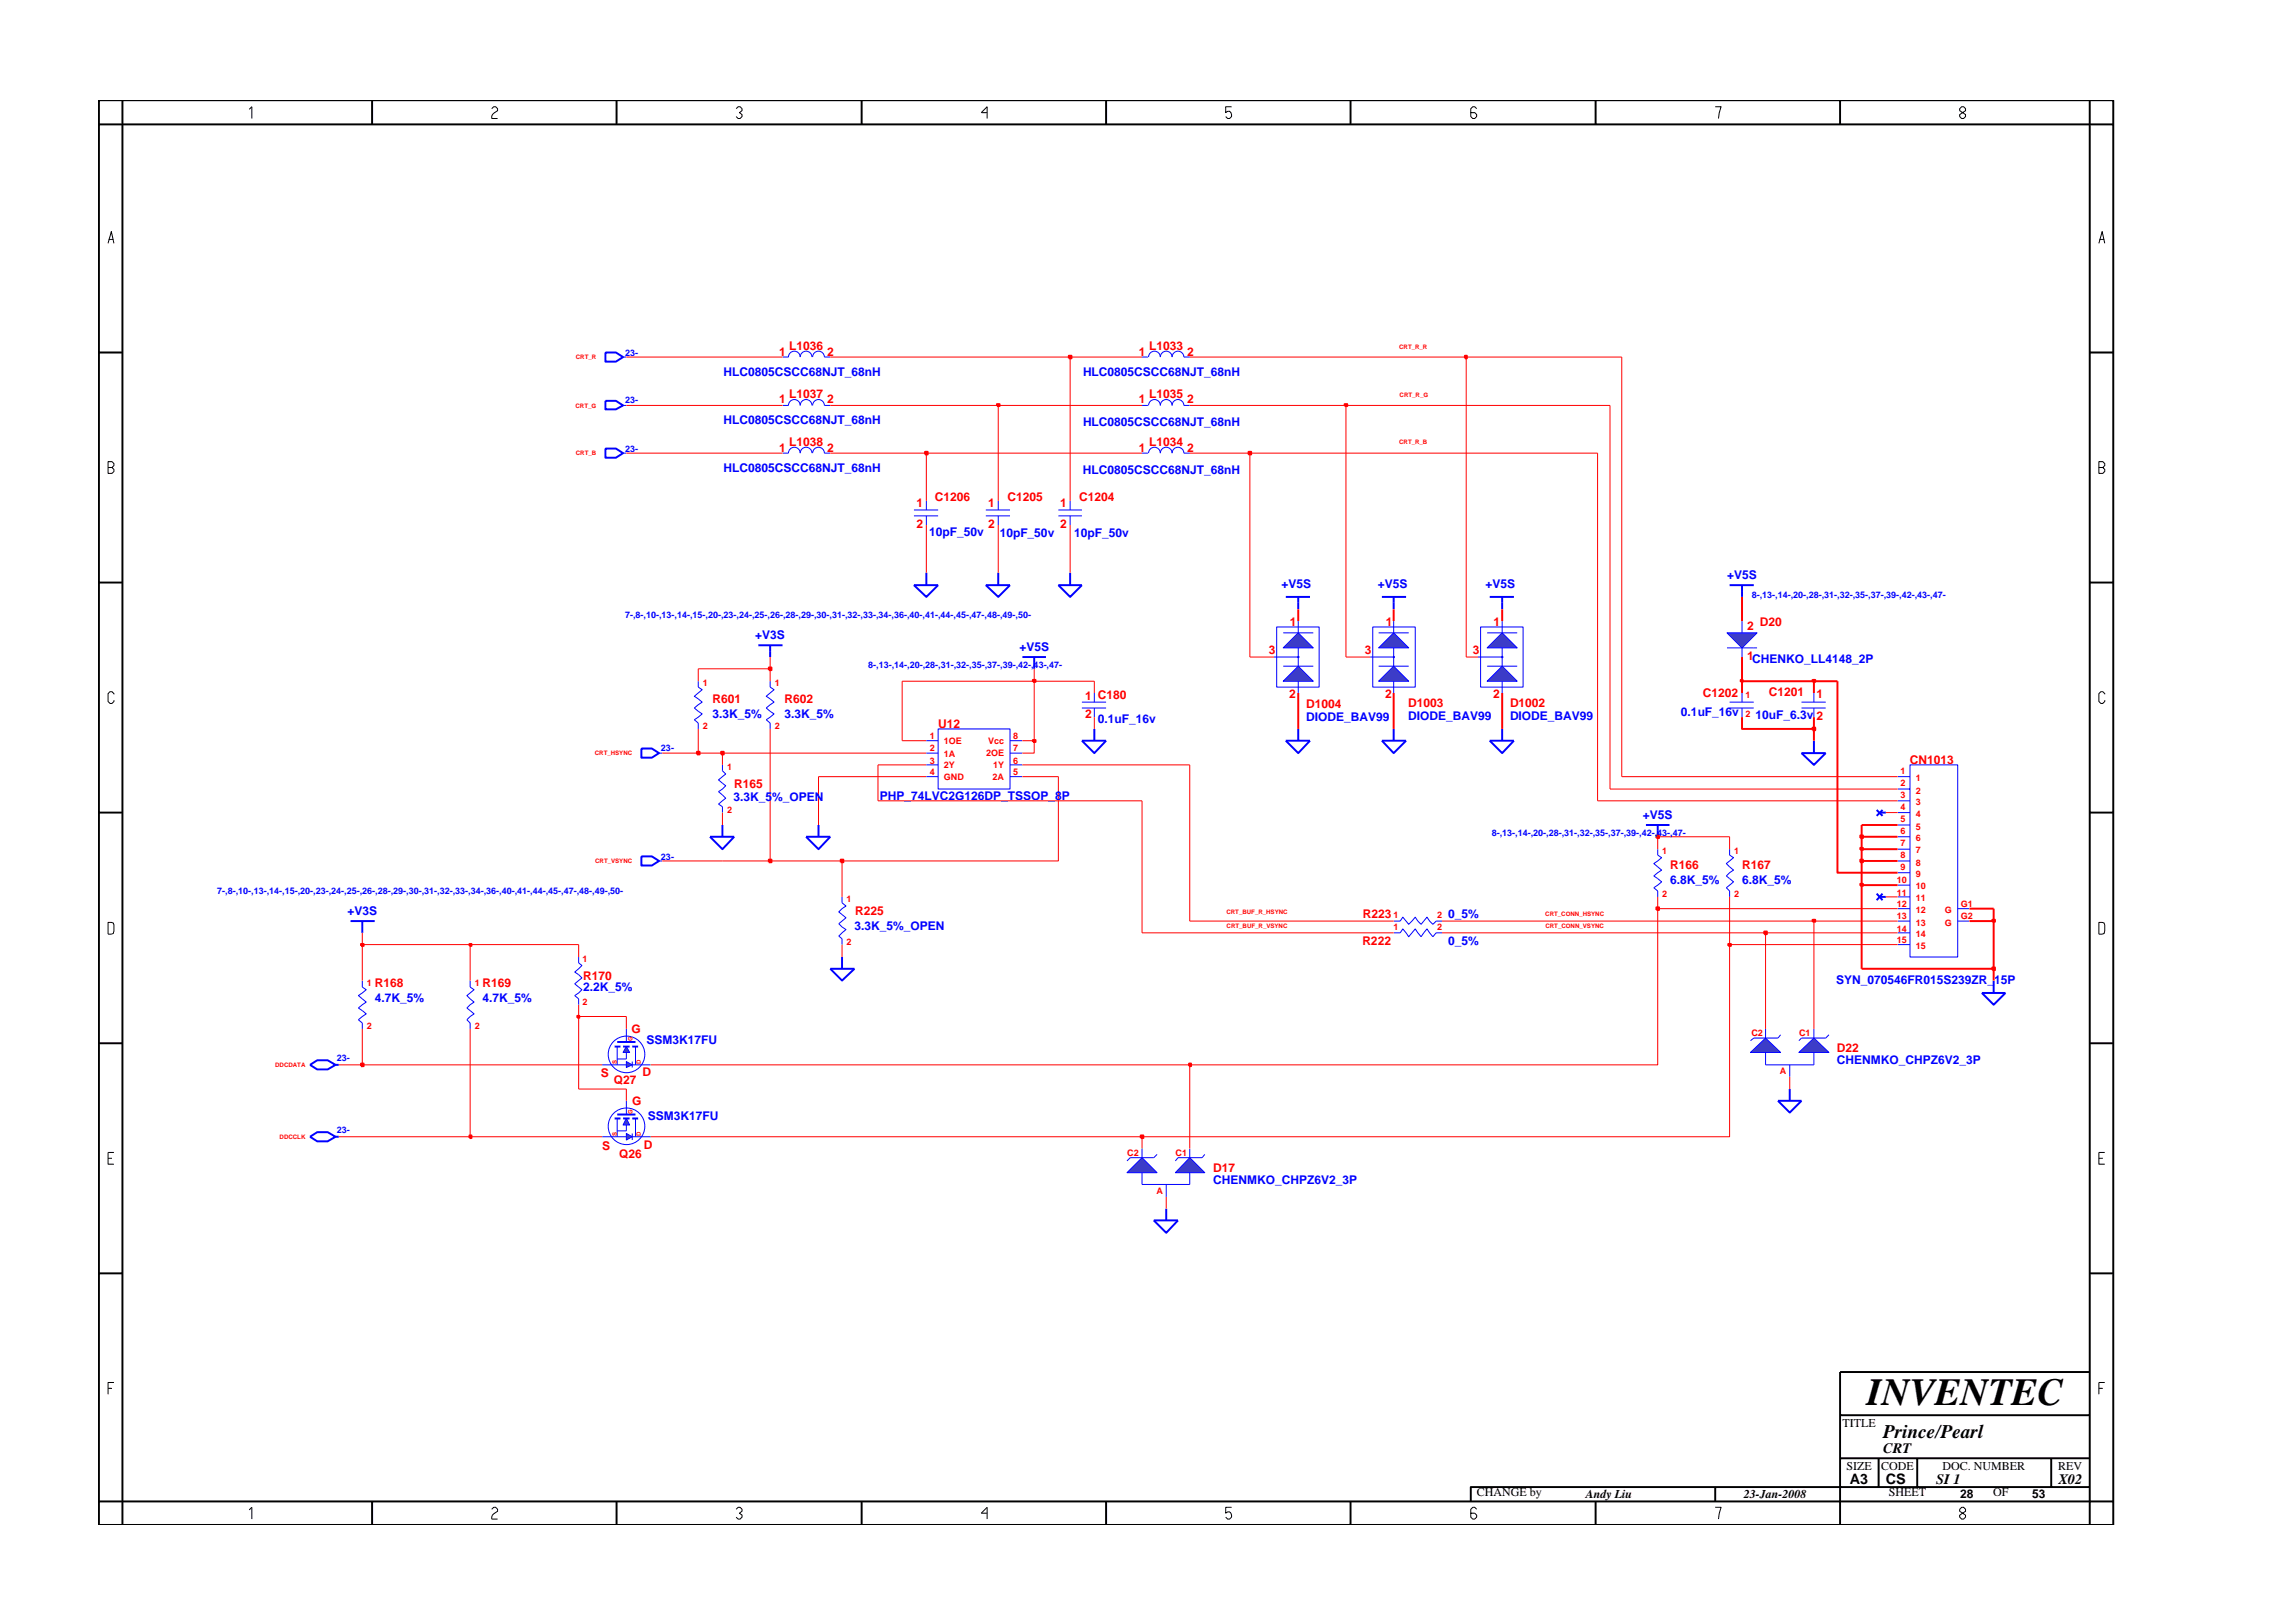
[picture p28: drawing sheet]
<svg xmlns="http://www.w3.org/2000/svg" width="297mm" height="210mm" viewBox="0 0 297 210" stroke-linecap="round" stroke-linejoin="round" font-family="sans-serif">
<defs><g id="words">
<text font-size="5" x="241.8" y="182">INVENTEC</text>
<text font-size="2.5" x="244" y="186.3">Prince/Pearl</text>
<g font-size="1.9">
<text x="244" y="188.2">CRT</text>
<text x="239.6" y="192.2">A3</text>
<text x="244.3" y="192.3">CS</text>
<text x="250.8" y="192.2">SI 1</text>
<text x="266.6" y="192.2">X02</text>
</g>
<g font-size="1.6" fill="#f00">
<text x="101" y="46.1">1</text>
<text x="102.2" y="45.3">L1036</text>
<text x="107.1" y="46.1">2</text>
<text x="147.5" y="46.1">1</text>
<text x="148.9" y="45.3">L1033</text>
<text x="153.8" y="46.1">2</text>
<text x="101" y="52.3">1</text>
<text x="102.2" y="51.5">L1037</text>
<text x="107.1" y="52.3">2</text>
<text x="147.5" y="52.3">1</text>
<text x="148.9" y="51.5">L1035</text>
<text x="153.8" y="52.3">2</text>
<text x="101" y="58.5">1</text>
<text x="102.2" y="57.8">L1038</text>
<text x="107.1" y="58.5">2</text>
<text x="147.5" y="58.5">1</text>
<text x="148.9" y="57.8">L1034</text>
<text x="153.8" y="58.5">2</text>
<text x="118.7" y="65.7">1</text>
<text x="121.1" y="64.9">C1206</text>
<text x="128" y="65.7">1</text>
<text x="130.5" y="64.9">C1205</text>
<text x="137.3" y="65.7">1</text>
<text x="139.8" y="64.9">C1204</text>
<text x="118.7" y="68.4">2</text>
<text x="128" y="68.4">2</text>
<text x="137.3" y="68.4">2</text>
<text x="167.1" y="81.1">1</text>
<text x="179.5" y="81.1">1</text>
<text x="193.5" y="81.1">1</text>
<text x="226.3" y="81.6">2</text>
<text x="228" y="81.1">D20</text>
<text x="164.4" y="84.7">3</text>
<text x="176.8" y="84.7">3</text>
<text x="190.8" y="84.7">3</text>
<text x="226.3" y="85.5">1</text>
<text x="92.3" y="91.1">R601</text>
<text x="101.6" y="91.1">R602</text>
<text x="121.5" y="94.3">U12</text>
<text x="140.6" y="90.7">1 C180</text>
<text x="140.6" y="93.1">2</text>
<text x="167" y="90.4">2</text>
<text x="169.2" y="91.7">D1004</text>
<text x="179.4" y="90.4">2</text>
<text x="182.4" y="91.6">D1003</text>
<text x="193.4" y="90.4">2</text>
<text x="195.6" y="91.6">D1002</text>
<text x="220.6" y="90.3">C1202</text>
<text x="229.1" y="90.2">C1201</text>
<text x="235.3" y="90.5">1</text>
<text x="247.4" y="98.9">CN1013</text>
<text x="95.1" y="102.1">R165</text>
<text x="216.4" y="112.6">R166</text>
<text x="225.7" y="112.6">R167</text>
<text x="110.8" y="118.6">R225</text>
<text x="176.6" y="119">R223</text>
<text x="176.5" y="122.5">R222</text>
<text x="48.5" y="127.9">R168</text>
<text x="62.5" y="127.9">R169</text>
<text x="75.6" y="126.9">R170</text>
<text x="81.8" y="133.9">G</text>
<text x="237.9" y="136.3">D22</text>
<text x="77.8" y="139.5">S</text>
<text x="79.5" y="140.4">Q27</text>
<text x="81.9" y="143.2">G</text>
<text x="83.2" y="139.5">D</text>
<text x="78" y="148.9">S</text>
<text x="83.4" y="148.8">D</text>
<text x="80.2" y="150">Q26</text>
<text x="157.2" y="151.8">D17</text>
</g>
<g font-size="1.6" fill="#00f">
<text x="93.7" y="48.7">HLC0805CSCC68NJT_68nH</text>
<text x="140.3" y="48.7">HLC0805CSCC68NJT_68nH</text>
<text x="93.7" y="54.9">HLC0805CSCC68NJT_68nH</text>
<text x="140.3" y="55.1">HLC0805CSCC68NJT_68nH</text>
<text x="93.7" y="61.2">HLC0805CSCC68NJT_68nH</text>
<text x="140.3" y="61.4">HLC0805CSCC68NJT_68nH</text>
<text x="120.4" y="69.4">10pF_50v</text>
<text x="129.5" y="69.5">10pF_50v</text>
<text x="139.2" y="69.5">10pF_50v</text>
<text x="166" y="76.2">+V5S</text>
<text x="178.5" y="76.2">+V5S</text>
<text x="192.4" y="76.2">+V5S</text>
<text x="223.7" y="75">+V5S</text>
<text x="97.8" y="82.7">+V3S</text>
<text x="132" y="84.4">+V5S</text>
<text x="227" y="85.9">CHENKO_LL4148_2P</text>
<text x="92.3" y="93.1">3.3K_5%</text>
<text x="101.6" y="93.1">3.3K_5%</text>
<text x="142.2" y="93.7">0.1uF_16v</text>
<text x="169.2" y="93.4">DIODE_BAV99</text>
<text x="182.4" y="93.2">DIODE_BAV99</text>
<text x="195.6" y="93.2">DIODE_BAV99</text>
<text x="217.8" y="92.8">0.1uF_16v</text>
<text x="227.4" y="93.1">10uF_6.3v 2</text>
<text x="95" y="103.8">3.3K_5%_OPEN</text>
<text x="114" y="103.6">PHP_74LVC2G126DP_TSSOP_8P</text>
<text x="212.8" y="106.1">+V5S</text>
<text x="45" y="118.5">+V3S</text>
<text x="187.6" y="119">0_5%</text>
<text x="216.4" y="114.5">6.8K_5%</text>
<text x="225.7" y="114.5">6.8K_5%</text>
<text x="110.7" y="120.5">3.3K_5%_OPEN</text>
<text x="187.6" y="122.4">0_5%</text>
<text x="48.5" y="129.8">4.7K_5%</text>
<text x="62.5" y="129.8">4.7K_5%</text>
<text x="75.6" y="128.4">2.2K_5%</text>
<text x="237.8" y="127.5">SYN_070546FR015S239ZR_15P</text>
<text x="83.8" y="135.2">SSM3K17FU</text>
<text x="237.9" y="137.9">CHENMKO_CHPZ6V2_3P</text>
<text x="83.9" y="145">SSM3K17FU</text>
<text x="157.2" y="153.4">CHENMKO_CHPZ6V2_3P</text>
</g>
<g font-size="1.6">
<text x="238.7" y="184.8">TITLE</text>
<text x="239.2" y="190.4">SIZE</text>
<text x="243.7" y="190.4">CODE</text>
<text x="251.6" y="190.4">DOC. NUMBER</text>
<text x="266.6" y="190.4">REV</text>
<text x="191.3" y="193.9">CHANGE by</text>
<text x="205.4" y="194.1">Andy Liu</text>
<text x="225.9" y="194.1">23-Jan-2008</text>
<text x="244.7" y="193.9">SHEET</text>
<text x="253.9" y="194.1">28</text>
<text x="258.2" y="193.9">OF</text>
<text x="263.3" y="194.1">53</text>
</g>
<g font-size="1.2" fill="#00f">
<text x="81" y="46.1">23-</text>
<text x="81" y="52.3">23-</text>
<text x="81" y="58.5">23-</text>
<text x="226.9" y="77.5">8-,13-,14-,20-,28-,31-,32-,35-,37-,39-,42-,43-,47-</text>
<text x="81" y="80.1">7-,8-,10-,13-,14-,15-,20-,23-,24-,25-,26-,28-,29-,30-,31-,32-,33-,34-,36-,40-,41-,44-,45-,47-,48-,49-,50-</text>
<text x="112.5" y="86.6">8-,13-,14-,20-,28-,31-,32-,35-,37-,39-,42-,43-,47-</text>
<text x="85.6" y="97.3">23-</text>
<text x="85.6" y="111.4">23-</text>
<text x="193.2" y="108.3">8-,13-,14-,20-,28-,31-,32-,35-,37-,39-,42-,43-,47-</text>
<text x="28.1" y="115.8">7-,8-,10-,13-,14-,15-,20-,23-,24-,25-,26-,28-,29-,30-,31-,32-,33-,34-,36-,40-,41-,44-,45-,47-,48-,49-,50-</text>
<text x="43.6" y="137.5">23-</text>
<text x="43.6" y="146.8">23-</text>
</g>
<g font-size="1.2" fill="#f00">
<text x="91" y="88.9">1</text>
<text x="100.4" y="88.9">1</text>
<text x="91" y="94.4">2</text>
<text x="100.4" y="94.4">2</text>
<text x="120.5" y="95.8">1</text>
<text x="131.3" y="95.8">8</text>
<text x="226.1" y="92.9">2</text>
<text x="226.1" y="90.5">1</text>
<text x="94.2" y="99.8">1</text>
<text x="120.5" y="97.3">2</text>
<text x="120.5" y="98.9">3</text>
<text x="120.5" y="100.4">4</text>
<text x="122.3" y="98">1A</text>
<text x="122.3" y="96.4">1OE</text>
<text x="122.3" y="99.5">2Y</text>
<text x="122.3" y="101.1">GND</text>
<text x="127.7" y="98">2OE</text>
<text x="128" y="96.4">Vcc</text>
<text x="128.6" y="101.1">2A</text>
<text x="128.7" y="99.5">1Y</text>
<text x="131.3" y="98.9">6</text>
<text x="131.3" y="100.4">5</text>
<text x="131.3" y="97.3">7</text>
<text x="246.2" y="101.8">2</text>
<text x="246.2" y="100.3">1</text>
<text x="248.2" y="101.2">1</text>
<text x="94.2" y="105.3">2</text>
<text x="246.2" y="103.4">3</text>
<text x="246.2" y="104.9">4</text>
<text x="246.2" y="106.5">5</text>
<text x="248.2" y="102.8">2</text>
<text x="248.2" y="104.3">3</text>
<text x="248.2" y="105.9">4</text>
<text x="248.2" y="107.5">5</text>
<text x="215.3" y="110.6">1</text>
<text x="224.6" y="110.6">1</text>
<text x="246.2" y="108.1">6</text>
<text x="246.2" y="109.6">7</text>
<text x="246.2" y="111.1">8</text>
<text x="246.2" y="112.7">9</text>
<text x="248.2" y="109">6</text>
<text x="248.2" y="110.5">7</text>
<text x="248.2" y="112.1">8</text>
<text x="248.2" y="113.7">9</text>
<text x="109.7" y="116.9">1</text>
<text x="180.5" y="118.9">1</text>
<text x="186.2" y="118.9">2</text>
<text x="215.3" y="116.2">2</text>
<text x="224.6" y="116.2">2</text>
<text x="245.7" y="117.5">12</text>
<text x="245.7" y="119.1">13</text>
<text x="245.7" y="114.4">10</text>
<text x="245.7" y="116">11</text>
<text x="248.2" y="119.9">13</text>
<text x="248.2" y="115.2">10</text>
<text x="248.2" y="116.8">11</text>
<text x="248.2" y="118.3">12</text>
<text x="251.9" y="118.3">G</text>
<text x="251.9" y="119.9">G</text>
<text x="254" y="117.5">G1</text>
<text x="254" y="119.1">G2</text>
<text x="75.5" y="124.6">1</text>
<text x="109.7" y="122.4">2</text>
<text x="180.5" y="120.4">1</text>
<text x="186.2" y="120.4">2</text>
<text x="245.7" y="120.7">14</text>
<text x="245.7" y="122.2">15</text>
<text x="248.2" y="121.4">14</text>
<text x="248.2" y="123">15</text>
<text x="47.5" y="127.7">1</text>
<text x="61.5" y="127.7">1</text>
<text x="75.5" y="130.2">2</text>
<text x="47.5" y="133.3">2</text>
<text x="61.5" y="133.3">2</text>
<text x="226.9" y="134.2">C2</text>
<text x="233.1" y="134.2">C1</text>
<text x="230.6" y="139.1">A</text>
<text x="146" y="149.8">C2</text>
<text x="152.3" y="149.8">C1</text>
<text x="149.8" y="154.6">A</text>
</g>
<g font-size=".8" fill="#f00">
<text x="74.6" y="46.6">CRT_R</text>
<text x="181.3" y="45.2">CRT_R_R</text>
<text x="74.6" y="52.8">CRT_G</text>
<text x="181.3" y="51.5">CRT_R_G</text>
<text x="74.6" y="59">CRT_B</text>
<text x="181.3" y="57.6">CRT_R_B</text>
<text x="77.1" y="97.9">CRT_HSYNC</text>
<text x="77.1" y="111.8">CRT_VSYNC</text>
<text x="158.9" y="118.4">CRT_BUF_R_HSYNC</text>
<text x="200.2" y="118.7">CRT_CONN_HSYNC</text>
<text x="158.9" y="120.2">CRT_BUF_R_VSYNC</text>
<text x="200.2" y="120.2">CRT_CONN_VSYNC</text>
<text x="79.9" y="137.8" transform="rotate(-90 79.9 137.8)">S</text>
<text x="81.9" y="134.9" transform="rotate(-90 81.9 134.9)">G</text>
<text x="83" y="137.8" transform="rotate(-90 83 137.8)">D</text>
<text x="35.7" y="138.3">DDCDATA</text>
<text x="36.2" y="147.6">DDCCLK</text>
<text x="79.9" y="147.1" transform="rotate(-90 79.9 147.1)">S</text>
<text x="81.9" y="144.3" transform="rotate(-90 81.9 144.3)">G</text>
<text x="83" y="147.1" transform="rotate(-90 83 147.1)">D</text>
</g>
</g></defs>
<path d="M78.4 58.1h1.4l.9 .6-.9 .6h-1.4zM224.1 75.8h3.1M225.7 75.8v1.5" fill="none" stroke="#00f" stroke-width=".25"/>
<path d="M80.7 58.7h.4M223.7 83.9h3.9M225.7 80.5v1.5M225.7 83.9v1.2" fill="none" stroke="#00f" stroke-width=".13"/>
<path d="M223.7 82h3.9l-1.9 1.9z" fill="#3c3cc8"/>
<path d="M223.7 82h3.9l-1.9 1.9z" fill="none" stroke="#00f" stroke-width=".13"/>
<path d="M166.6 77.3h3.1M168.2 77.3v1.6M40.2 147.3l.9-.6h1.3l1.1 .6-1.1 .6h-1.3zM43.5 147.3h.4" fill="none" stroke="#00f" stroke-width=".25"/>
<path d="M180.5 82l2 1.9h-3.9z" fill="#3c3cc8"/>
<path d="M178.6 82h3.9M180.5 82l2 1.9h-3.9zM180.5 80.5v1.5M180.5 83.9v1.2" fill="none" stroke="#00f" stroke-width=".13"/>
<path d="M180.5 86.3l2 2h-3.9z" fill="#3c3cc8"/>
<path d="M177.5 85.1h3v1.2M177.8 81.2h5.5v7.8h-5.5zM178.6 86.3h3.9M180.5 86.3l2 2h-3.9zM180.5 88.3v1.5" fill="none" stroke="#00f" stroke-width=".13"/>
<circle cx="180.6" cy="85.1" r=".08" fill="#3c3cc8"/>
<circle cx="180.6" cy="85.1" r=".08" fill="none" stroke="#00f" stroke-width=".13"/>
<path d="M168.2 82l1.9 1.9h-3.9z" fill="#3c3cc8"/>
<path d="M166.2 82h3.9M168.2 82l1.9 1.9h-3.9zM168.2 80.5v1.5M168.2 83.9v1.2" fill="none" stroke="#00f" stroke-width=".13"/>
<path d="M168.2 86.3l1.9 2h-3.9z" fill="#3c3cc8"/>
<path d="M165 85.1h3.2v1.2M165.4 81.2h5.5v7.8h-5.5zM166.2 86.3h3.9M168.2 86.3l1.9 2h-3.9zM168.2 88.3v1.5" fill="none" stroke="#00f" stroke-width=".13"/>
<circle cx="168.2" cy="85.1" r=".08" fill="#3c3cc8"/>
<g fill="none" stroke="#00f" stroke-width=".13">
<path d="M101.4 52.5h.7a.76 .76 0 0 1 .8-.7 .76 .76 0 0 1 .8 .7 .76 .76 0 0 1 .7-.7 .76 .76 0 0 1 .8 .7M105.3 52.5a.76 .76 0 0 1 .7-.7 .76 .76 0 0 1 .8 .7h.8M147.9 52.5h.8M148.8 52.5a.76 .76 0 0 1 .7-.7 .76 .76 0 0 1 .8 .7 .76 .76 0 0 1 .8-.7 .76 .76 0 0 1 .7 .7 .76 .76 0 0 1 .8-.7 .76 .76 0 0 1 .8 .7h.7M127.7 66.8h3.1M127.7 66.1h3.1M129.3 64.9v1.2M129.3 66.8v1.2M93.6 99.1v.8l.4 .4-.9 .7 .9 .8-.9 .8 .9 .8-.9 .8 .5 .3v.8M120 97.6h1.5M120 96h1.5M120 99.1h1.5"/>
<path d="M121.5 94.4h9.3v7.8h-9.3zM130.8 97.6h1.6M130.8 96h1.6M130.8 99.1h1.6M224.1 91.7h3.1M224.1 91h3.1M225.7 89.8v1.2M225.7 91.7v1.2M233.4 91.7h3.1M233.4 91h3.1M235 89.8v1.2M235 91.7v1.2"/>
<path d="M247.4 99.1h6.2v24.9h-6.2zM109.1 116.2v.8l.5 .4-.9 .7 .9 .8-.9 .8 .9 .7-.9 .9 .4 .3v.8M120 100.6h1.5M130.8 100.6h1.6M245.8 102.2h1.6M245.8 100.6h1.6M245.8 103.7h1.6M245.8 106.9h1.6M245.8 110h1.6M245.8 113.1h1.6M245.8 116.2h1.6M245.8 119.3h1.6"/>
<path d="M245.8 105.3h1.6M245.8 108.4h1.6M245.8 111.5h1.6M245.8 114.7h1.6M245.8 117.7h1.6M253.6 119.3h1.5M253.6 117.7h1.5M46.9 127v.9l.5 .3-1 .8 1 .8-1 .8 1 .7-1 .8 .5 .4v.8M60.9 127v.9l.5 .3-.9 .8 .9 .8-.9 .8 .9 .7-.9 .8 .4 .4v.8M75 124v.7l.4 .4-.9 .8 .9 .8-.9 .8 .9 .7-.9 .8 .5 .4v.8M235 133.3v1.2M235 136.3v1.7"/>
<path d="M236.9 134.1l-.4 .4h-3.1l-.4 .3M245.8 120.8h1.6M245.8 122.4h1.6"/>
<circle cx="168.2" cy="85.1" r=".08"/>
</g>
<g fill="none" stroke="#00f" stroke-width=".25">
<path d="M118.4 75.8h3.1l-1.5 1.5zM120 74.2v1.6M179 77.3h3.1M180.5 77.3v1.6M193 77.3h3.1M194.6 77.3v1.6M140.2 96h3.1l-1.5 1.6zM141.8 94.4v1.6M193 96h3.1l-1.5 1.6zM194.6 94.4v1.6M92 108.4h3.1l-1.5 1.6zM93.6 106.9v1.5"/>
<path d="M104.4 108.4h3.2l-1.6 1.6zM106 106.9v1.5M107.6 125.5h3.1l-1.6 1.5zM109.1 124v1.5"/>
</g>
<path d="M233 136.3l2-1.8 1.9 1.8z" fill="#3c3cc8"/>
<path d="M228.7 133.3v1.2M228.7 136.3v1.7M230.7 134.1l-.4 .4h-3.1l-.4 .3M233 136.3l2-1.8 1.9 1.8z" fill="none" stroke="#00f" stroke-width=".13"/>
<path d="M226.8 136.3l1.9-1.8 2 1.8z" fill="#3c3cc8"/>
<path d="M81.1 133.3v1.7M226.8 136.3l1.9-1.8 2 1.8zM228.7 138h6.3M231.8 138v1.5" fill="none" stroke="#00f" stroke-width=".13"/>
<path d="M132.4 85.1h3.1M134 85.1v1.5M166.6 96h3.1l-1.5 1.6zM168.2 94.4v1.6M40.2 138l.9-.6h1.3l1.1 .6-1.1 .5h-1.3zM43.5 138h.4M80 135h2.3M256.7 128.6h3.1l-1.5 1.6zM258.3 127v1.6M149.5 158.1h3.1l-1.5 1.6zM151.1 156.6v1.5" fill="none" stroke="#00f" stroke-width=".25"/>
<path d="M81.1 137.5l.8 .5-.8 .3z" fill="#3c3cc8"/>
<path d="M81.1 137.5l.8 .5-.8 .3zM81.9 137.5v.8" fill="none" stroke="#00f" stroke-width=".13"/>
<path d="M81.1 135.6l.5 .7h-.9z" fill="#3c3cc8"/>
<g fill="none" stroke="#00f" stroke-width=".13">
<path d="M80.7 52.5h.4M101.4 46.3h.7a.76 .76 0 0 1 .8-.8 .76 .76 0 0 1 .8 .8 .76 .76 0 0 1 .7-.8 .76 .76 0 0 1 .8 .8M105.3 46.3a.76 .76 0 0 1 .7-.8 .76 .76 0 0 1 .8 .8h.8M78 138h3.1M80 135.6v2.4M81.1 135.6l.5 .7h-.9zM81.1 136.3v.9h-1.1M81.9 138h2.4M82.3 135.6v2.4M180.5 120.8h.9l.3-.5 .8 1.1 .8-1.1 .8 1.1 .8-1.1 .7 1.1 .4-.6h.8"/>
<circle cx="81.2" cy="136.6" r="2.37"/>
</g>
<path d="M78.4 51.9h1.4l.9 .6-.9 .5h-1.4zM233.4 97.6h3.1l-1.5 1.5zM235 96v1.6M45.4 119.3h3.1M46.9 119.3v1.5M79.6 135.6h.8M80.7 135.6h.9M81.9 135.6h.8" fill="none" stroke="#00f" stroke-width=".25"/>
<path d="M192.6 83.9l2-1.9 1.9 1.9z" fill="#3c3cc8"/>
<path d="M192.6 82h3.9M192.6 83.9l2-1.9 1.9 1.9zM194.6 80.5v1.5M194.6 83.9v1.2" fill="none" stroke="#00f" stroke-width=".13"/>
<path d="M192.6 88.3l2-2 1.9 2z" fill="#3c3cc8"/>
<path d="M191.5 85.1h3.1v1.2M191.8 81.2h5.5v7.8h-5.5zM192.6 86.3h3.9M192.6 88.3l2-2 1.9 2zM194.6 88.3v1.5" fill="none" stroke="#00f" stroke-width=".13"/>
<circle cx="194.6" cy="85.1" r=".08" fill="#3c3cc8"/>
<g fill="none" stroke="#00f" stroke-width=".13">
<path d="M80.7 46.3h.4M101.4 58.7h.7a.76 .76 0 0 1 .8-.8 .76 .76 0 0 1 .8 .8 .76 .76 0 0 1 .7-.8 .76 .76 0 0 1 .8 .8M105.3 58.7a.76 .76 0 0 1 .7-.8 .76 .76 0 0 1 .8 .8h.8M147.9 58.7h.8M147.9 46.3h.8M148.8 46.3a.76 .76 0 0 1 .7-.8 .76 .76 0 0 1 .8 .8 .76 .76 0 0 1 .8-.8 .76 .76 0 0 1 .7 .8 .76 .76 0 0 1 .8-.8 .76 .76 0 0 1 .8 .8h.7M148.8 58.7a.76 .76 0 0 1 .7-.8 .76 .76 0 0 1 .8 .8 .76 .76 0 0 1 .8-.8 .76 .76 0 0 1 .7 .8 .76 .76 0 0 1 .8-.8 .76 .76 0 0 1 .8 .8h.7M137.1 66.1h3.1M137.1 66.8h3.1M138.6 64.9v1.2M138.6 66.8v1.2M90.5 88.3v.7l.5 .4-1.1 .8 1.1 .8-1.1 .7 1.1 .8-1.1 .7 .6 .5v.7"/>
<path d="M99.8 88.3v.7l.5 .4-1 .8 1 .8-1 .7 1 .8-1 .7 .5 .5v.7M81.1 142.6v1.8"/>
<circle cx="194.6" cy="85.1" r=".08"/>
</g>
<path d="M78.4 45.7h1.4l.9 .6-.9 .5h-1.4zM98.2 83.6h3.2M99.8 83.6v1.5M80 144.4h2.3" fill="none" stroke="#00f" stroke-width=".25"/>
<path d="M81.1 146.8l.8 .5-.8 .4z" fill="#3c3cc8"/>
<path d="M81.1 146.8l.8 .5-.8 .4zM81.9 146.8v.9" fill="none" stroke="#00f" stroke-width=".13"/>
<path d="M81.1 144.9l.5 .8h-.9z" fill="#3c3cc8"/>
<g fill="none" stroke="#00f" stroke-width=".13">
<path d="M118.4 66.8h3.1M118.4 66.1h3.1M120 64.9v1.2M120 66.8v1.2M85.4 97.6h.4M140.2 91h3.1M140.2 91.7h3.1M141.8 89.8v1.2M141.8 91.7v1.2M85.4 111.5h.4M180.5 119.3h.9l.3-.5 .8 .9 .8-.9 .8 .9 .8-.9 .7 .9 .4-.4h.8M214.7 110v.8l.6 .3-1.1 .8 1.1 .8-1.1 .8 1.1 .7-1.1 .8 .5 .4v.8"/>
<path d="M224.1 110v.8l.5 .3-1 .8 1 .8-1 .8 1 .7-1 .8 .5 .4v.8M78 147.3h3.1M80 144.9v2.4M81.1 144.9l.5 .8h-.9zM81.1 145.7v.8h-1.1M81.9 147.3h2.4M82.3 144.9v2.4M154.1 148.8v1.2M154.1 151.9v1.5M156.1 149.5l-.4 .5h-3.1l-.3 .4"/>
<circle cx="81.2" cy="145.9" r="2.37"/>
</g>
<g fill="none" stroke="#00f" stroke-width=".25">
<path d="M127.7 75.8h3.1l-1.5 1.5zM129.3 74.2v1.6M137.1 75.8h3.1l-1.6 1.5zM138.6 74.2v1.6M83.1 97h1.3l1 .6-1 .6h-1.3zM179 96h3.1l-1.6 1.6zM180.5 94.4v1.6M83.1 110.9h1.3l1 .6-1 .6h-1.3zM213.2 106.9h3.1M214.7 106.9v1.5M243.1 104.9l.8 .8M243.5 105.3h.8"/>
<path d="M243.9 104.9l-.8 .8M79.6 144.9h.8M80.7 144.9h.9M81.9 144.9h.8M230.3 142.6h3.1l-1.6 1.5zM231.8 141.1v1.5"/>
</g>
<path d="M154.1 150l2 1.9h-3.8z" fill="#3c3cc8"/>
<path d="M147.9 148.8v1.2M147.9 151.9v1.5M149.9 149.5l-.4 .5h-3.1l-.4 .4M154.1 150l2 1.9h-3.8z" fill="none" stroke="#00f" stroke-width=".13"/>
<path d="M146 151.9l1.9-1.9 2 1.9z" fill="#3c3cc8"/>
<path d="M146 151.9l1.9-1.9 2 1.9zM147.9 153.4h6.2M151.1 153.4v1.7" fill="none" stroke="#00f" stroke-width=".13"/>
<path d="M243.1 115.8l.8 .8M243.5 116.2h.8M243.9 115.8l-.8 .8" fill="none" stroke="#00f" stroke-width=".25"/>
<path d="M154.1 138v10.8M43.9 147.3h17M147.9 147.3v1.5M151.1 155.1v1.5" fill="none" stroke="#f00" stroke-width=".13"/>
<path d="M60.8 147.1h.3v.3h-.3z" fill="#8e2323"/>
<path d="M60.8 147.1h.3v.3h-.3z" fill="none" stroke="#f00" stroke-width=".25"/>
<path d="M60.9 133.3v14h17.1M84.3 147.3h63.6" fill="none" stroke="#f00" stroke-width=".13"/>
<path d="M147.8 147.1h.3v.3h-.3z" fill="#8e2323"/>
<path d="M147.8 147.1h.3v.3h-.3z" fill="none" stroke="#f00" stroke-width=".25"/>
<path d="M43.9 138h3M75 131.7v9.4h6.1v1.5M224.1 122.4v24.9h-76.2M231.8 139.5v1.6" fill="none" stroke="#f00" stroke-width=".13"/>
<path d="M46.8 137.8h.3v.3h-.3z" fill="#8e2323"/>
<path d="M46.8 137.8h.3v.3h-.3z" fill="none" stroke="#f00" stroke-width=".25"/>
<path d="M46.9 133.3v4.7h31.1M84.3 138h69.8" fill="none" stroke="#f00" stroke-width=".13"/>
<path d="M154 137.8h.3v.3h-.3z" fill="#8e2323"/>
<path d="M154 137.8h.3v.3h-.3z" fill="none" stroke="#f00" stroke-width=".25"/>
<path d="M214.7 117.7v20.3h-60.6M235 119.3v14M81.1 131.7v1.6M228.7 120.8v12.5" fill="none" stroke="#f00" stroke-width=".13"/>
<path d="M74.8 131.6h.2v.3h-.2z" fill="#8e2323"/>
<path d="M241.2 114.7v10.8h17.1v1.5M74.8 131.6h.2v.3h-.2z" fill="none" stroke="#f00" stroke-width=".25"/>
<path d="M46.9 122.4v4.6M60.9 122.4v4.6M75 130.2v1.5h6.1" fill="none" stroke="#f00" stroke-width=".13"/>
<path d="M258.1 125.3h.3v.4h-.3z" fill="#8e2323"/>
<path d="M258.3 119.3v6.2M258.1 125.3h.3v.4h-.3z" fill="none" stroke="#f00" stroke-width=".25"/>
<path d="M75 122.4v1.6M109.1 122.4v1.6" fill="none" stroke="#f00" stroke-width=".13"/>
<path d="M46.8 122.3h.3v.2h-.3z" fill="#8e2323"/>
<path d="M46.8 122.3h.3v.2h-.3z" fill="none" stroke="#f00" stroke-width=".25"/>
<path d="M46.9 120.8v1.6h14" fill="none" stroke="#f00" stroke-width=".13"/>
<path d="M60.8 122.3h.3v.2h-.3z" fill="#8e2323"/>
<path d="M60.8 122.3h.3v.2h-.3z" fill="none" stroke="#f00" stroke-width=".25"/>
<path d="M60.9 122.4h14.1" fill="none" stroke="#f00" stroke-width=".13"/>
<path d="M223.9 122.3h.3v.2h-.3z" fill="#8e2323"/>
<path d="M223.9 122.3h.3v.2h-.3z" fill="none" stroke="#f00" stroke-width=".25"/>
<path d="M147.9 103.7v17.1h32.6M224.1 116.2v6.2h21.7M186.8 120.8h41.9" fill="none" stroke="#f00" stroke-width=".13"/>
<path d="M228.5 120.7h.4v.3h-.4z" fill="#8e2323"/>
<path d="M228.5 120.7h.4v.3h-.4z" fill="none" stroke="#f00" stroke-width=".25"/>
<path d="M154.1 99.1v20.2h26.4M186.8 119.3h48.2M228.7 120.8h17.1" fill="none" stroke="#f00" stroke-width=".13"/>
<path d="M234.8 119.2h.3v.2h-.3z" fill="#8e2323"/>
<path d="M234.8 119.2h.3v.2h-.3zM255.1 119.3h3.2" fill="none" stroke="#f00" stroke-width=".25"/>
<path d="M235 119.3h10.8" fill="none" stroke="#f00" stroke-width=".13"/>
<path d="M258.1 119.2h.3v.2h-.3z" fill="#8e2323"/>
<path d="M258.1 119.2h.3v.2h-.3zM258.3 117.7v1.6" fill="none" stroke="#f00" stroke-width=".25"/>
<path d="M214.6 117.5h.3v.4h-.3z" fill="#8e2323"/>
<path d="M214.6 117.5h.3v.4h-.3zM255.1 117.7h3.2" fill="none" stroke="#f00" stroke-width=".25"/>
<path d="M109.1 111.5v4.7M214.7 116.2v1.5h31.1M244.3 116.2h1.5" fill="none" stroke="#f00" stroke-width=".13"/>
<path d="M241 114.5h.3v.3h-.3z" fill="#8e2323"/>
<path d="M238 88.3v24.8h7.8M241 114.5h.3v.3h-.3zM241.2 111.5v3.2h4.6" fill="none" stroke="#f00" stroke-width=".25"/>
<path d="M85.8 111.5h14" fill="none" stroke="#f00" stroke-width=".13"/>
<path d="M99.6 111.4h.3v.3h-.3z" fill="#8e2323"/>
<path d="M99.6 111.4h.3v.3h-.3z" fill="none" stroke="#f00" stroke-width=".25"/>
<path d="M99.8 94.4v17.1h9.3" fill="none" stroke="#f00" stroke-width=".13"/>
<path d="M108.9 111.4h.3v.3h-.3z" fill="#8e2323"/>
<path d="M108.9 111.4h.3v.3h-.3z" fill="none" stroke="#f00" stroke-width=".25"/>
<path d="M137.1 100.6v10.9h-28" fill="none" stroke="#f00" stroke-width=".13"/>
<path d="M241 111.4h.3v.3h-.3z" fill="#8e2323"/>
<path d="M241 111.4h.3v.3h-.3zM241.2 110v1.5h4.6" fill="none" stroke="#f00" stroke-width=".25"/>
<path d="M214.7 108.4v1.6M224.1 108.4v1.6" fill="none" stroke="#f00" stroke-width=".13"/>
<path d="M241 109.8h.3v.3h-.3z" fill="#8e2323"/>
<path d="M241 109.8h.3v.3h-.3zM241.2 108.4v1.6h4.6" fill="none" stroke="#f00" stroke-width=".25"/>
<path d="M214.6 108.2h.3v.4h-.3z" fill="#8e2323"/>
<path d="M214.6 108.2h.3v.4h-.3z" fill="none" stroke="#f00" stroke-width=".25"/>
<path d="M214.7 108.4h9.4" fill="none" stroke="#f00" stroke-width=".13"/>
<path d="M241 108.2h.3v.4h-.3z" fill="#8e2323"/>
<path d="M241 108.2h.3v.4h-.3zM245.8 106.9h-4.6v1.5h4.6" fill="none" stroke="#f00" stroke-width=".25"/>
<path d="M207 58.7v45h38.8M208.6 52.5v49.7h37.2M210.1 46.3v54.3h35.7M85.8 97.6h4.7M93.6 97.6v1.5M120 99.1h-6.3v4.6h34.2M132.4 99.1h21.7M93.6 105.3v1.6M120 100.6h-14v6.3M132.4 100.6h4.7M244.3 105.3h1.5" fill="none" stroke="#f00" stroke-width=".13"/>
<path d="M90.3 97.4h.3v.3h-.3z" fill="#8e2323"/>
<path d="M90.3 97.4h.3v.3h-.3z" fill="none" stroke="#f00" stroke-width=".25"/>
<path d="M90.5 94.4v3.2h3.1" fill="none" stroke="#f00" stroke-width=".13"/>
<path d="M93.4 97.4h.4v.3h-.4z" fill="#8e2323"/>
<path d="M93.4 97.4h.4v.3h-.4z" fill="none" stroke="#f00" stroke-width=".25"/>
<path d="M93.6 97.6h26.4M116.9 88.3v7.7h3.1M132.4 96h1.6v1.6h-1.6" fill="none" stroke="#f00" stroke-width=".13"/>
<path d="M133.8 95.9h.3v.2h-.3z" fill="#8e2323"/>
<path d="M133.8 95.9h.3v.2h-.3zM168.2 89.8v4.6M180.5 89.8v4.6M194.6 89.8v4.6M225.7 92.9v1.5h9.3v1.6" fill="none" stroke="#f00" stroke-width=".25"/>
<path d="M134 88.3v7.7M141.8 92.9v1.5" fill="none" stroke="#f00" stroke-width=".13"/>
<path d="M234.8 94.3h.3v.3h-.3z" fill="#8e2323"/>
<path d="M225.7 88.3v1.5M234.8 94.3h.3v.3h-.3zM235 88.3v1.5M235 92.9v1.5" fill="none" stroke="#f00" stroke-width=".25"/>
<path d="M90.5 86.6v1.7M99.8 86.6v1.7M116.9 88.3h17.1M141.8 88.3v1.5" fill="none" stroke="#f00" stroke-width=".13"/>
<path d="M133.8 88.1h.3v.2h-.3z" fill="#8e2323"/>
<path d="M133.8 88.1h.3v.2h-.3z" fill="none" stroke="#f00" stroke-width=".25"/>
<path d="M134 86.6v1.7h7.8" fill="none" stroke="#f00" stroke-width=".13"/>
<path d="M225.5 88.1h.2v.2h-.2z" fill="#8e2323"/>
<path d="M225.5 88.1h.2v.2h-.2zM225.7 85.1v3.2h9.3" fill="none" stroke="#f00" stroke-width=".25"/>
<path d="M234.8 88.1h.3v.2h-.3z" fill="#8e2323"/>
<path d="M234.8 88.1h.3v.2h-.3zM235 88.3h3" fill="none" stroke="#f00" stroke-width=".25"/>
<path d="M90.5 86.6h9.3" fill="none" stroke="#f00" stroke-width=".13"/>
<path d="M99.6 86.5h.3v.3h-.3z" fill="#8e2323"/>
<path d="M168.2 78.9v1.6M180.5 78.9v1.6M194.6 78.9v1.6M225.7 77.3v3.2M99.6 86.5h.3v.3h-.3z" fill="none" stroke="#f00" stroke-width=".25"/>
<path d="M81.1 58.7h20.3M107.6 58.7h12.4v6.2M129.3 52.5v12.4M138.6 46.3v18.6M161.9 58.7v26.4h3.1M174.4 52.5v32.6h3.1M189.9 46.3v38.8h1.6M120 68v6.2M129.3 68v6.2M138.6 68v6.2M99.8 85.1v1.5" fill="none" stroke="#f00" stroke-width=".13"/>
<path d="M119.8 58.5h.4v.4h-.4z" fill="#8e2323"/>
<path d="M119.8 58.5h.4v.4h-.4z" fill="none" stroke="#f00" stroke-width=".25"/>
<path d="M120 58.7h27.9M154.1 58.7h7.8" fill="none" stroke="#f00" stroke-width=".13"/>
<path d="M161.7 58.5h.4v.4h-.4z" fill="#8e2323"/>
<path d="M161.7 58.5h.4v.4h-.4z" fill="none" stroke="#f00" stroke-width=".25"/>
<path d="M81.1 52.5h20.3M107.6 52.5h21.7M161.9 58.7h45.1" fill="none" stroke="#f00" stroke-width=".13"/>
<path d="M129.1 52.4h.4v.2h-.4z" fill="#8e2323"/>
<path d="M129.1 52.4h.4v.2h-.4z" fill="none" stroke="#f00" stroke-width=".25"/>
<path d="M129.3 52.5h18.6M154.1 52.5h20.3" fill="none" stroke="#f00" stroke-width=".13"/>
<path d="M174.2 52.4h.3v.2h-.3z" fill="#8e2323"/>
<path d="M174.2 52.4h.3v.2h-.3z" fill="none" stroke="#f00" stroke-width=".25"/>
<path d="M81.1 46.3h20.3M107.6 46.3h31M174.4 52.5h34.2" fill="none" stroke="#f00" stroke-width=".13"/>
<path d="M138.5 46.1h.3v.3h-.3z" fill="#8e2323"/>
<path d="M138.5 46.1h.3v.3h-.3z" fill="none" stroke="#f00" stroke-width=".25"/>
<path d="M138.6 46.3h9.3M154.1 46.3h35.8" fill="none" stroke="#f00" stroke-width=".13"/>
<path d="M189.8 46.1h.2v.3h-.2z" fill="#8e2323"/>
<path d="M189.8 46.1h.2v.3h-.2z" fill="none" stroke="#f00" stroke-width=".25"/>
<path d="M189.9 46.3h20.2" fill="none" stroke="#f00" stroke-width=".13"/>
<g fill="none" stroke="#000" stroke-width=".25">
<path d="M12.8 13h261v184.6h-261zM15.9 13v184.6M48.2 13v3.1M79.9 13v3.1M111.6 13v3.1M143.3 13v3.1M174.9 13v3.1M206.7 13v3.1M238.4 13v3.1M270.7 13v184.6M273.8 16.1h-261M12.8 45.7h3.1"/>
<path d="M270.7 45.7h3.1M12.8 75.5h3.1M270.7 75.5h3.1M12.8 105.3h3.1M270.7 105.3h3.1M12.8 135.2h3.1M270.7 135.2h3.1M12.8 165h3.1M270.7 177.7h-32.3v19.9M270.7 165h3.1M48.2 194.5v3.1M79.9 194.5v3.1"/>
<path d="M111.6 194.5v3.1M143.3 194.5v3.1M174.9 194.5v3.1M206.7 194.5v3.1M222.2 192.6v1.9M238.4 183.3h32.3M238.4 188.9h32.3M243.4 188.9v3.7M248.4 188.9v3.7M265.7 188.9v3.7M270.7 192.6h-80.2v1.9M273.8 194.5h-261"/>
</g>
<g fill="none" stroke="#000" stroke-width=".13">
<path d="M32.3 14.2l.3-.4v1.6M63.7 14.1l.3-.3h.2l.3 .3v.2l-.7 .5-.1 .6h.8M95.4 14.1l.2-.3h.3l.2 .3v.2l-.3 .3 .3 .2v.3l-.2 .3h-.3l-.2-.3M127.9 14.6h-.8l.8-.8v1.6M159.5 13.8h-.7v.8l.2-.2a.5 .5 0 0 1 .5 .7l-.2 .3h-.3l-.2-.3M191.3 14.1l-.3-.3h-.2l-.3 .3v1l.3 .3h.2l.3-.3v-.3l-.3-.2h-.5M222.2 13.8h.8l-.4 1.6M254.1 13.8l-.2 .3v.2l.7 .5v.3l-.2 .3h-.3l-.2-.3v-.3l.7-.5v-.2l-.2-.3zM14 31.5l.4-1.5 .4 1.5M14.1 31h.6M271.9 31.5l.4-1.5 .4 1.5M272 31h.6"/>
<path d="M14 59.8h.5l.3 .3v.2l-.3 .3 .3 .2v.3l-.3 .2h-.5zM14 60.6h.5M271.9 60.6h.5l.3-.3v-.2l-.3-.3h-.5v1.5h.5l.3-.2v-.3l-.3-.2M14.8 89.9l-.3-.3h-.2l-.3 .3v1l.3 .2h.2l.3-.2v-.2M272.7 89.9l-.3-.3h-.3l-.2 .3v1l.2 .2h.3l.3-.2v-.2M14 119.5l.7 .1 .1 .2-.1 1.1-.7 .1zM271.9 119.5l.7 .1 .1 .2-.1 1.1-.7 .1zM14 150.1h.5M14.8 149.3h-.8v1.5h.8M271.9 150.1h.5M272.7 149.3h-.8v1.5h.8M14 179.9h.5"/>
<path d="M14.8 179.1h-.8v1.5M271.9 179.9h.5M272.7 179.1h-.8v1.5M32.3 195.6l.3-.3v1.5M63.7 195.5l.3-.2h.2l.3 .2v.3l-.7 .5-.1 .2v.3h.8M95.4 195.5l.2-.2h.3l.2 .2v.3l-.3 .2 .3 .3v.2l-.2 .3h-.3l-.2-.3M127.9 196h-.8l.8-.7v1.5M159.5 195.3h-.7v.7l.2-.1a.5 .5 0 0 1 .5 .6l-.2 .3h-.3l-.2-.3M191.3 195.5l-.3-.2h-.2l-.3 .2v1l.3 .3h.2l.3-.3v-.2l-.3-.3h-.5M222.2 195.3h.8l-.4 1.5M254.1 195.3l-.2 .2v.3l.7 .5v.2l-.2 .3h-.3l-.2-.3v-.2l.7-.5v-.3l-.2-.2z"/>
</g>
<use href="#words"/>
</svg>
